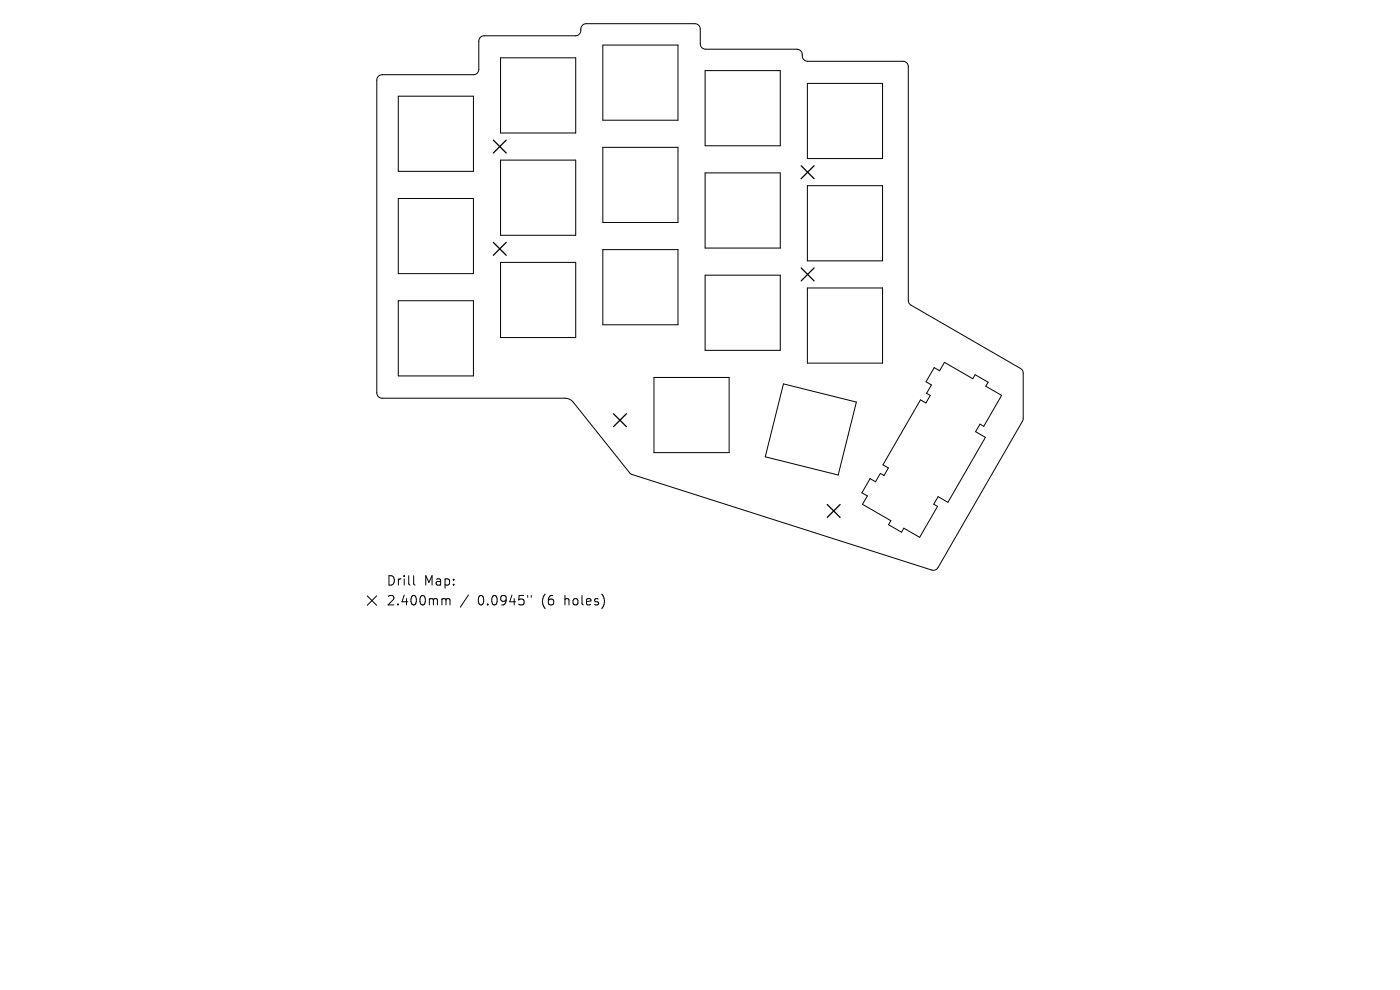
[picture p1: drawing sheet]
<svg xmlns="http://www.w3.org/2000/svg" width="297mm" height="210mm" viewBox="0 0 297 210" stroke-linecap="round" stroke-linejoin="round" font-family="sans-serif">
<defs><g id="words">
<g font-size="2.8">
<text x="81.9" y="124.5">Drill</text>
<text x="89.9" y="124.5">Map:</text>
<text x="81.9" y="128.7">2.400mm</text>
<text x="101.4" y="128.7">0.0945&quot;</text>
<text x="115.1" y="128.7">(6</text>
<text x="120" y="128.7">holes)</text>
</g>
</g></defs>
<g fill="none" stroke="#000" stroke-width=".21">
<path d="M80.3 16.2l.8-.4h19.3a1.14 1.14 0 0 0 1.2-1.1v-6a1.14 1.14 0 0 1 1.1-1.1h19.4a1.14 1.14 0 0 0 1.1-1.1v-.3a1.14 1.14 0 0 1 1.2-1.2h23a1.14 1.14 0 0 1 1.2 1.2v3.1a1.14 1.14 0 0 0 1.1 1.1h19.4a1.14 1.14 0 0 1 1.1 1.2v.3a1.14 1.14 0 0 0 1.1 1.1h20.3a1.14 1.14 0 0 1 1.1 1.1l.1 50 .5 .6 23.2 13.5 .4 .3 .2 .5-.1 10.3-18 31.1a1.14 1.14 0 0 1-1.3 .5l-63.8-20.3-12.3-15.3-1.1-.7-39.4-.1a1.14 1.14 0 0 1-1.2-1.2v-66.3zM106.2 12.3h15.9v15.9h-15.9zM127.9 9.6h15.9v15.9h-15.9zM149.6 15h15.9v15.9h-15.9zM171.3 17.7h15.9v15.9h-15.9zM84.5 20.4h15.9v15.9h-15.9zM106.2 34h15.9v15.9h-15.9zM127.9 31.3h15.9v15.9h-15.9zM149.6 36.7h15.9v15.9h-15.9zM171.3 39.4h15.9v15.9h-15.9zM84.5 42.1h15.9v15.9h-15.9zM106.2 55.7h15.9v15.9h-15.9z"/>
<path d="M127.9 53h15.9v15.9h-15.9zM149.6 58.4h15.9v15.9h-15.9zM84.5 63.8h15.9v15.9h-15.9zM171.3 61.1h15.9v15.9h-15.9zM198.2 78l1.1 .6 1.1-1.7 6 3.4 .5-.8 2.7 1.6-.5 .8 3.4 2-3.8 6.5-.8-.4-.9 1.6 2.1 1.2-8 13.8-2.1-1.2-.9 1.6 .8 .4-3.8 6.6-3.4-2-.4 .9-2.8-1.6 .5-.8-6-3.5 1-1.8-1.1-.7 1.7-3 1.1 .7 1.1-1.8 .7 .5 1-1.6-1.2-.7 8-13.8 1.1 .7 .9-1.6-.7-.5 1-1.7-1.2-.7zM138.7 80.1h16v15.9h-16zM166.2 81.4l15.5 3.9-3.9 15.5-15.5-3.9zM77.9 126.4l2 2M79.9 126.4l-2 2M87.8 122.1v1.7l.2 .3M94 127l.5 .1 .1 .2M94.6 127.3l.3-.3 .5 .1 .1 1.2"/>
<path d="M94.6 127.3v1M99.4 126.2l-1.7 2.6M111.9 126.3v.4M112.7 126.3v.4"/>
</g>
<path d="M104.7 29.7l2.7 2.8M107.4 29.7l-2.7 2.8M170 35.2l2.7 2.7M172.7 35.2l-2.7 2.7M104.7 51.4l2.7 2.8M107.4 51.4l-2.7 2.8M170 56.8l2.7 2.8M172.7 56.8l-2.7 2.8M130.2 87.8l2.7 2.7M132.9 87.8l-2.7 2.7M175.5 107l2.7 2.8M178.2 107l-2.7 2.8" fill="none" stroke="#000" stroke-width=".27"/>
<use href="#words"/>
</svg>
